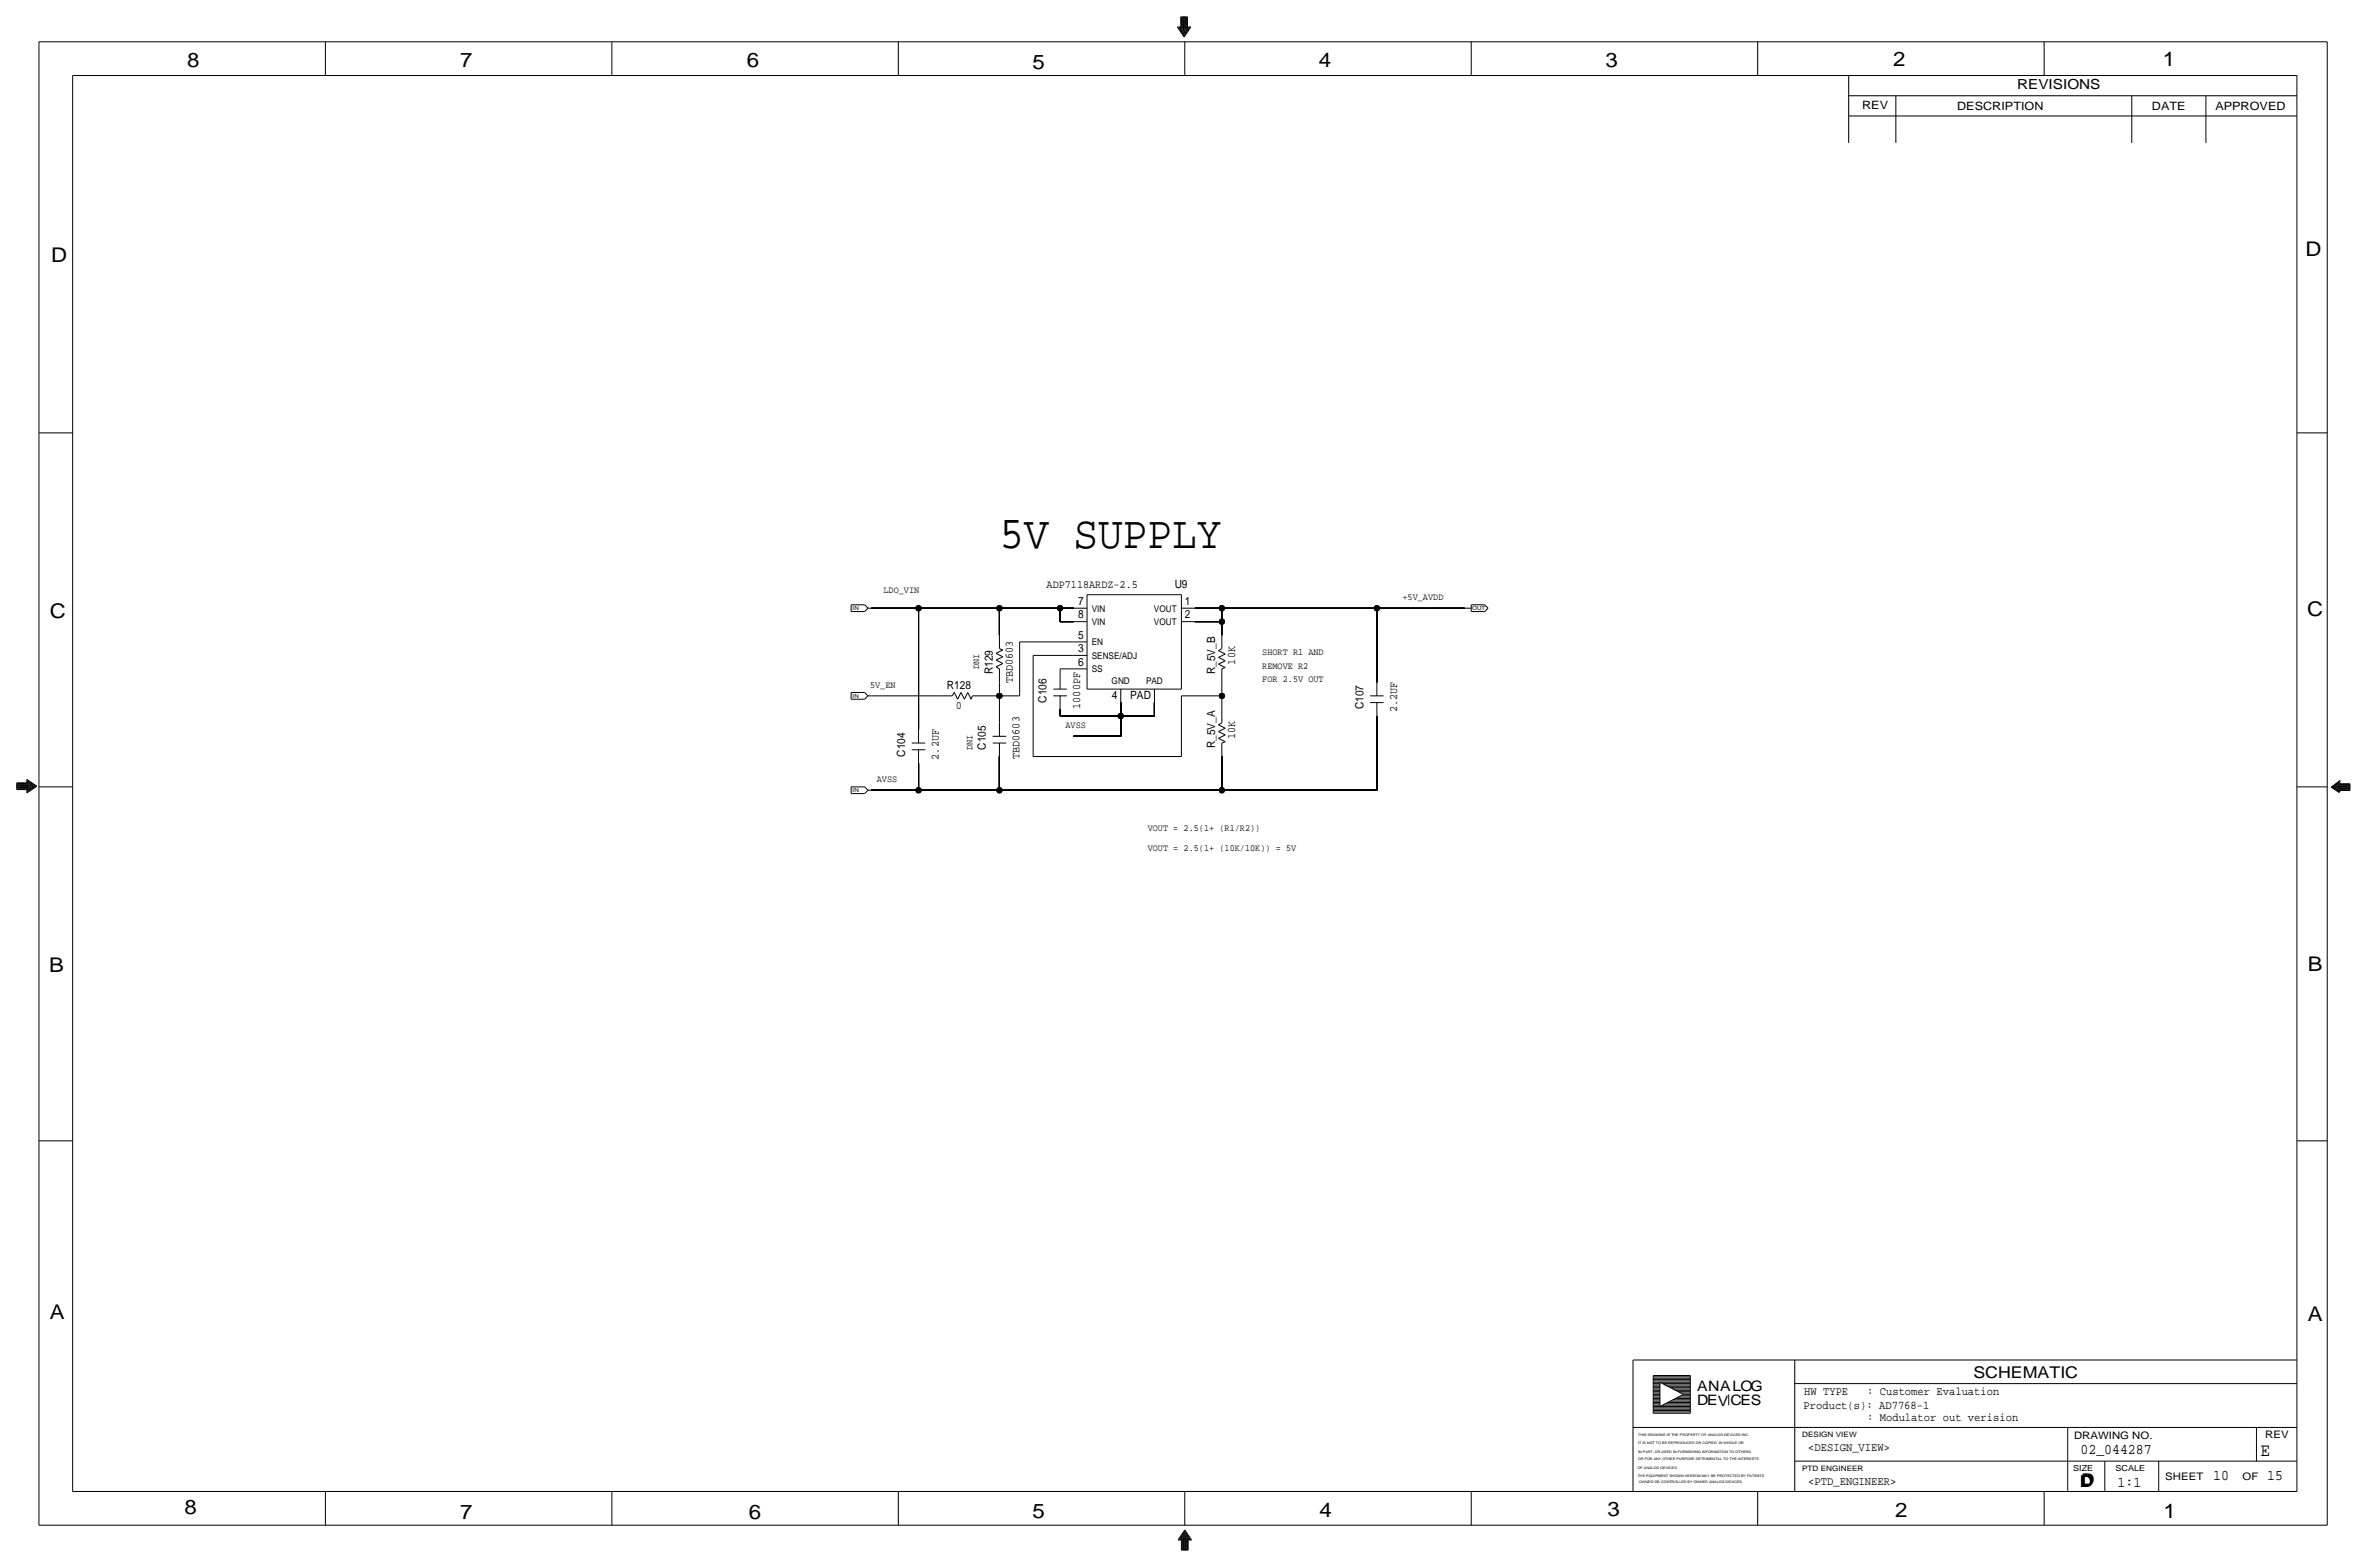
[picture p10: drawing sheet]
<svg xmlns="http://www.w3.org/2000/svg" width="892mm" height="590mm" viewBox="0 0 892 590" stroke-linecap="round" stroke-linejoin="round" font-family="sans-serif">
<defs><g id="words">
<text font-size="17.4" x="376.6" y="206.2">5V SUPPLY</text>
<g font-size="7.6">
<text x="70.6" y="25.4">8</text>
<text x="173.4" y="25.4">7</text>
<text x="281.4" y="25.1">6</text>
<text x="389.1" y="26.2">5</text>
<text x="497" y="25.4">4</text>
<text x="605" y="25.1">3</text>
<text x="713.4" y="24.9">2</text>
<text x="815" y="24.9">1</text>
<text x="19.3" y="98.8">D</text>
<text x="868.9" y="96.5">D</text>
<text x="18.7" y="232.7">C</text>
<text x="869.4" y="232.2">C</text>
<text x="869.6" y="365.8">B</text>
<text x="18.5" y="366">B</text>
<text x="18.7" y="496.8">A</text>
<text x="869.6" y="497.6">A</text>
<text x="69.5" y="570.5">8</text>
<text x="173.4" y="572.3">7</text>
<text x="282.1" y="572.3">6</text>
<text x="389.1" y="571.8">5</text>
<text x="497.3" y="571.5">4</text>
<text x="605.7" y="571.2">3</text>
<text x="714.2" y="571.5">2</text>
<text x="815.3" y="572">1</text>
</g>
<text font-size="7" x="851.9" y="548.4">E</text>
<g font-size="6.1">
<text x="743.7" y="518.9">SCHEMATIC</text>
<text x="783.8" y="560.3">D</text>
<text x="784.3" y="559.8">D</text>
</g>
<g font-size="5.6">
<text x="784" y="547.9">02_044287</text>
<text x="834.1" y="557.5">10</text>
<text x="854.4" y="557.5">15</text>
<text x="798" y="560.1">1:1</text>
</g>
<g font-size="5.4">
<text x="639.5" y="524.2">ANALOG</text>
<text x="639.5" y="529.3">DEVCES</text>
</g>
<text font-size="5.2" x="760.2" y="33.5">REVISIONS</text>
<g font-size="4.4">
<text x="679.9" y="525.5">HW TYPE</text>
<text x="703.6" y="525.5">: Customer Evaluation</text>
<text x="679.7" y="530.9">Product(s): AD7768-1</text>
<text x="703.6" y="535.2">: Modulator out verision</text>
<text x="681.4" y="546.6">&lt;DESIGN_VIEW&gt;</text>
<text x="681.4" y="559.3">&lt;PTD_ENGINEER&gt;</text>
</g>
<g font-size="4.3">
<text x="701.8" y="41.1">REV</text>
<text x="737.6" y="41.4">DESCRIPTION</text>
<text x="811" y="41.4">DATE</text>
<text x="834.8" y="41.4">APPROVED</text>
<text x="394.4" y="221.5">ADP7118ARDZ-2.5</text>
<text x="442.7" y="221.5">U9</text>
<text x="406.3" y="227.8">7</text>
<text x="446.5" y="227.8">1</text>
<text x="406.3" y="232.9">8</text>
<text x="446.5" y="232.9">2</text>
<text x="406.3" y="245.6">3</text>
<text x="406.3" y="240.5">5</text>
<text x="406.3" y="250.7">6</text>
<text x="465.5" y="250.3" transform="rotate(-90 465.5 250.3)">10K</text>
<text x="374.1" y="254" transform="rotate(-90 374.1 254)">R129</text>
<text x="381.7" y="257.5" transform="rotate(-90 381.7 257.5)">TBD0603</text>
<text x="457.9" y="254" transform="rotate(-90 457.9 254)">R_5V_B</text>
<text x="356.8" y="259.6">R128</text>
<text x="419" y="263.4">4</text>
<text x="425.9" y="263.4">PAD</text>
<text x="360.2" y="267.2">0</text>
<text x="394.4" y="264.7" transform="rotate(-90 394.4 264.7)">C106</text>
<text x="407.1" y="267" transform="rotate(-90 407.1 267)">1000PF</text>
<text x="513.8" y="267.2" transform="rotate(-90 513.8 267.2)">C107</text>
<text x="526.5" y="268.4" transform="rotate(-90 526.5 268.4)">2.2UF</text>
<text x="457.9" y="281.9" transform="rotate(-90 457.9 281.9)">R_5V_A</text>
<text x="465.5" y="278.3" transform="rotate(-90 465.5 278.3)">10K</text>
<text x="341.1" y="285" transform="rotate(-90 341.1 285)">C104</text>
<text x="353.8" y="286.1" transform="rotate(-90 353.8 286.1)">2.2UF</text>
<text x="371.6" y="282.4" transform="rotate(-90 371.6 282.4)">C105</text>
<text x="384.3" y="285.9" transform="rotate(-90 384.3 285.9)">TBD0603</text>
</g>
<g font-size="3.9">
<text x="781.6" y="542.1">DRAWING NO.</text>
<text x="853.6" y="541.8">REV</text>
<text x="816" y="557.4">SHEET</text>
<text x="845.1" y="557.5">OF</text>
</g>
<g font-size="3.6">
<text x="332.9" y="223.5">LDO_VIN</text>
<text x="528.5" y="226.1">+5V_AVDD</text>
<text x="369" y="252" transform="rotate(-90 369 252)">DNI</text>
<text x="475.7" y="246.9">SHORT R1 AND</text>
<text x="475.7" y="252">REMOVE R2</text>
<text x="475.7" y="257">FOR 2.5V OUT</text>
<text x="327.9" y="259.1">5V_EN</text>
<text x="401.5" y="274.3">AVSS</text>
<text x="366.5" y="282.4" transform="rotate(-90 366.5 282.4)">DNI</text>
<text x="330.4" y="294.6">AVSS</text>
<text x="432.5" y="312.9">VOUT = 2.5(1+ (R1/R2))</text>
<text x="432.5" y="320.5">VOUT = 2.5(1+ (10K/10K)) = 5V</text>
</g>
<g font-size="3.5">
<text x="411.4" y="230.4">VIN</text>
<text x="434.9" y="230.4">VOUT</text>
<text x="411.4" y="235.5">VIN</text>
<text x="434.9" y="235.5">VOUT</text>
<text x="411.4" y="243.1">EN</text>
<text x="411.4" y="248.2">SENSE/ADJ</text>
<text x="411.4" y="253.2">SS</text>
<text x="418.9" y="257.8">GND</text>
<text x="431.9" y="257.8">PAD</text>
</g>
<g font-size="3.1">
<text x="781.3" y="554">SIZE</text>
<text x="797.3" y="554">SCALE</text>
</g>
<g font-size="2.8">
<text x="679.1" y="541.3">DESIGN VIEW</text>
<text x="679.1" y="554">PTD ENGINEER</text>
</g>
<g font-size="2.1">
<text x="321.3" y="229.8">IN</text>
<text x="554.8" y="229.9">OUT</text>
<text x="321.3" y="262.8">IN</text>
<text x="321.3" y="298.4">IN</text>
</g>
<g font-size="1.3">
<text x="617.3" y="541.1">THIS DRAWING IS THE PROPERTY OF ANALOG DEVICES INC.</text>
<text x="617.3" y="543.9">IT IS NOT TO BE REPRODUCED OR COPIED, IN WHOLE OR</text>
<text x="617.3" y="547.2">IN PART, OR USED IN FURNISHING INFORMATION TO OTHERS,</text>
<text x="617.3" y="550">OR FOR ANY OTHER PURPOSE DETRIMENTAL TO THE INTERESTS</text>
<text x="617.2" y="556.3">THE EQUIPMENT SHOWN HEREON MAY BE PROTECTED BY PATENTS</text>
<text x="617.2" y="553.2">OF ANALOG DEVICES.</text>
<text x="617.7" y="558.8">OWNED OR CONTROLLED BY OWNED ANALOG DEVICES.</text>
</g>
</g></defs>
<!-- layer: Nets -->
<g fill="none" stroke="#000" stroke-width=".38">
<path d="M328.4 229.1h17.8zM346.2 229.1v45.7zM346.2 229.1h30.4zM376.6 229.1v10.2zM376.6 229.1h22.9zM399.5 229.1h5.1zM399.5 229.1v5.1zM399.5 234.2h5.1zM450.3 234.2h10.2zM450.3 229.1h10.2zM460.5 234.2v5.1zM460.5 229.1h58.4z"/>
<path d="M460.5 229.1v5.1zM518.9 229.1v27.9zM518.9 229.1h33zM376.6 257v5.1zM384.3 241.8h20.3zM384.3 241.8v20.3zM389.3 246.9h15.3zM389.3 246.9v38.1zM399.5 252v2.5zM399.5 252h5.1zM460.5 257v5.1zM328.4 262.1h25.4z"/>
<path d="M371.6 262.1h5zM376.6 262.1v10.2zM376.6 262.1h7.7zM399.5 267.2v2.5zM399.5 269.7h22.9zM404.6 277.4h17.8zM422.4 264.7v5zM422.4 269.7v7.7zM422.4 269.7h12.7zM435.1 264.7v5zM445.2 262.1v22.9zM445.2 262.1h15.3z"/>
<path d="M460.5 262.1v5.1zM518.9 269.7v28zM328.4 297.7h17.8zM346.2 287.5v10.2zM346.2 297.7h30.4zM376.6 285v12.7zM376.6 297.7h83.9zM389.3 285h55.9zM460.5 285v12.7zM460.5 297.7h58.4z"/>
</g>
<g fill="#000" stroke="#000" stroke-width=".38">
<circle cx="346.2" cy="229.1" r="1.07"/>
<circle cx="376.6" cy="229.1" r="1.07"/>
<circle cx="399.5" cy="229.1" r="1.07"/>
<circle cx="460.5" cy="229.1" r="1.07"/>
<circle cx="460.5" cy="234.2" r="1.07"/>
<circle cx="518.9" cy="229.1" r="1.07"/>
<circle cx="376.6" cy="262.1" r="1.07"/>
<circle cx="422.4" cy="269.7" r="1.07"/>
<circle cx="460.5" cy="262.1" r="1.07"/>
<circle cx="346.2" cy="297.7" r="1.07"/>
<circle cx="376.6" cy="297.7" r="1.07"/>
<circle cx="460.5" cy="297.7" r="1.07"/>
</g>
<!-- layer: Components -->
<g fill="none" stroke="#000" stroke-width=".38">
<path d="M320.8 227.8h5zM320.8 227.8v2.6zM320.8 230.4h5zM325.8 227.8l1.3 1.3zM325.8 230.4l1.3-1.3zM327.1 229.1h1.3zM376.6 239.3v5zM404.6 234.2h5.1zM404.6 229.1h5.1zM409.7 224h35.5zM409.7 224v35.6zM445.2 234.2h5.1z"/>
<path d="M445.2 229.1h5.1zM445.2 224v35.6zM460.5 239.3v5zM551.9 229.1h2.5zM554.4 227.8h5.1zM554.4 230.4h5.1zM554.4 227.8v2.6zM559.5 227.8l1.3 1.3zM560.8 229.1l-1.3 1.3zM375.4 251.2l1.2 .8zM375.4 251.2l2.5-1.3zM375.4 248.7l2.5 1.2z"/>
<path d="M375.4 248.7l2.5-1.3zM375.4 246.1l2.5 1.3zM375.4 246.1l2.5-1.2zM376.6 252v5zM376.6 244.3l1.3 .6zM397 259.6h5zM399.5 254.5v5.1zM404.6 252h5.1zM404.6 241.8h5.1zM404.6 246.9h5.1zM409.7 259.6h35.5zM422.4 259.6v5.1z"/>
<path d="M435.1 259.6v5.1zM459.2 245.1l1.3-.8zM459.2 245.1l2.5 1.3zM459.2 247.6l2.5-1.2zM459.2 247.6l2.5 1.3zM459.2 250.2l2.5-1.3zM459.2 250.2l2.5 1.3zM460.5 252v5zM460.5 252l1.2-.5zM518.9 257v5.1zM320.8 260.9h5zM320.8 260.9v2.5z"/>
<path d="M320.8 263.4h5zM325.8 260.9l1.3 1.2zM325.8 263.4l1.3-1.3zM327.1 262.1h1.3zM343.6 279.9h5.1zM346.2 274.8v5.1zM353.8 262.1h5.1zM359.6 260.9l-.7 1.2zM359.6 260.9l1.3 2.5zM362.2 260.9l-1.3 2.5zM362.2 260.9l1.2 2.5zM364.7 260.9l-1.3 2.5z"/>
<path d="M364.7 260.9l1.3 2.5zM366.5 262.1h5.1zM366.5 262.1l-.5 1.3zM374.1 279.9h5.1zM374.1 277.4h5.1zM376.6 279.9v5.1zM376.6 272.3v5.1zM397 262.1h5zM399.5 262.1v5.1zM459.2 273l1.3-.7zM459.2 273l2.5 1.3zM459.2 275.6l2.5-1.3z"/>
<path d="M459.2 275.6l2.5 1.3zM459.2 278.1l2.5-1.2zM459.2 278.1l2.5 1.3zM460.5 267.2v5.1zM460.5 279.9v5.1zM460.5 279.9l1.2-.5zM516.3 264.7h5.1zM516.3 262.1h5.1zM518.9 264.7v5zM320.8 296.4h5zM320.8 296.4v2.6zM320.8 299h5z"/>
<path d="M325.8 296.4l1.3 1.3zM327.1 297.7l-1.3 1.3zM327.1 297.7h1.3zM343.6 282.4h5.1zM346.2 282.4v5.1z"/>
</g>
<!-- layer: Page Border and Title Block -->
<g fill="none" stroke="#000" stroke-width=".38">
<path d="M14.7 15.7v558.8zM14.7 15.7h862.3zM122.6 15.7v12.7zM230.6 15.7v12.7zM338.5 15.7v12.7zM443.7 10.2h1.3zM443.7 10.2l2.5 3.8zM444.2 10.4l2 3.1zM444.2 10.4h1zM444.7 10.7l1.5 2.3zM444.7 10.7h.8zM445 6.4v3.8z"/>
<path d="M445 6.4h2.5zM445.2 6.6v3.8zM445.2 6.6h2zM445.2 10.9h.5zM445.2 10.9l1 1.5zM445.5 6.9v3.8zM445.5 6.9h1.5zM445.7 11.2l.5 .7zM445.7 11.2h.3zM445.7 7.1v3.8zM445.7 7.1h1zM446 7.4v3.8z"/>
<path d="M446 7.4h.5zM446.2 7.6v4.1zM446.5 11.2h.2zM446.5 7.4v3.8zM446.5 15.7v12.7zM446.7 10.9h.5zM446.7 11.2l-.5 .7zM446.7 7.1v3.8zM447 10.7h.8zM447 6.9v3.8zM447.2 10.4h1.1zM447.2 6.6v3.8z"/>
<path d="M447.2 10.9l-1 1.5zM447.5 10.2h1.3zM447.5 6.4v3.8zM447.8 10.7l-1.6 2.3zM448.3 10.4l-2.1 3.1zM448.8 10.2l-2.6 3.8zM554.4 15.7v12.7zM662.4 15.7v12.7zM770.3 15.7v12.7zM877 15.7v558.8zM27.4 28.4h838.2zM27.4 28.4v533.4z"/>
<path d="M696.7 36.1h168.9zM696.7 28.4v25.4zM714.5 36.1v17.7zM803.4 36.1v17.7zM831.3 36.1v17.7zM865.6 28.4v533.4zM696.7 43.7h168.9zM14.7 163.1h12.7zM865.6 163.1h11.4zM6.3 294.9v2.5zM6.3 297.4h3.8zM6.3 294.9h3.8z"/>
<path d="M6.6 295.1v2.1zM6.6 295.1h3.8zM6.6 297.2h3.8zM6.8 295.4v1.5zM6.8 295.4h3.8zM6.8 296.9h3.8zM7.1 295.7v1zM7.1 295.7h3.8zM7.1 296.7h3.8zM7.3 295.9v.5zM7.3 295.9h3.8zM7.3 296.4h3.8z"/>
<path d="M7.6 296.2h4zM10.1 297.4v1.3zM10.1 298.7l3.8-2.5zM10.1 293.6l3.8 2.6zM10.1 293.6v1.3zM10.4 297.2v1zM10.4 298.2l3-2zM10.4 294.1v1zM10.4 294.1l3 2.1zM10.6 296.9v.8zM10.6 297.7l2.3-1.5zM10.6 294.6v.8z"/>
<path d="M10.6 294.6l2.3 1.6zM10.9 295.1v.6zM10.9 295.1l1.5 1.1zM10.9 296.7v.5zM10.9 297.2l1.5-1zM11.1 295.7v.2zM11.1 295.7l.8 .5zM11.1 296.4v.3zM11.1 296.7l.8-.5zM14.7 296.4h12.7zM865.6 296.4h11.4zM878.5 296.5l3-2z"/>
<path d="M878.5 296.5l3 2.1zM878.7 296.5l3.1 1.8zM878.7 296.5l3.1-2.5zM879 296.5l2.3-1.5zM879 296.5l2.3 1.5zM879.5 296.5l1.5-1zM879.5 296.5l1.5 1zM880 296.5l.8-.5zM880 296.5l.8 .5zM880.3 296.5h4zM880.8 296.3h3.8zM880.8 296.8h3.8z"/>
<path d="M880.8 296v.3zM880.8 296.8v.2zM881 296h3.8zM881 297h3.8zM881 295.5v.5zM881 297v.5zM881.3 295.8h3.8zM881.3 297.3h3.8zM881.3 295v.8zM881.3 297.3v.7zM881.5 295.5h3.8zM881.5 297.5h3.8z"/>
<path d="M881.5 294.5v1zM881.5 297.5v1.1zM881.8 297.8h3.8zM881.8 295.2h3.8zM881.8 297.8v.5zM881.8 294v1.2zM884.6 296.3v.5zM884.8 296v1zM885.1 295.8v1.5zM885.3 295.5v2zM885.6 295.2v2.6zM14.7 429.8h12.7z"/>
<path d="M865.6 429.8h11.4zM615.4 512.3v49.5zM615.4 512.3h250.2zM623 518.2h14zM623 518.7h14zM623 519.7h14zM623 519.2h14zM623 518.2v14.2zM637 518.2v14.2zM676.4 512.3v49.5zM615.4 537.7h250.2zM623 532.4h14z"/>
<path d="M623 531.9h14zM623 531.4h14zM623 530.4h14zM623 530.9h14zM623 526.3h2.6zM623 525.3h2.6zM623 527.3h2.6zM623 525.8h2.6zM623 528.3h2.6zM623 527.8h2.6zM623 528.8h2.6zM623 529.3h2.6z"/>
<path d="M623 526.8h2.6zM623 523.2h2.6zM623 524.8h2.6zM623 523.7h2.6zM623 522.7h2.6zM623 524.3h2.6zM623 521.7h2.6zM623 521.2h2.6zM623 522.2h2.6zM623 520.2h14zM623 529.8h14zM623 520.7h14z"/>
<path d="M625.6 529.8l8.8-4.5zM625.6 520.7l8.8 4.6zM625.6 520.7v9.1zM626.6 529.3h10.4zM626.6 521.2h10.4zM627.3 521.7h9.7zM627.6 528.8h9.4zM628.3 522.2h8.7zM628.6 528.3h8.4zM629.6 527.8h7.4zM629.6 522.7h7.4zM630.4 527.3h6.6z"/>
<path d="M630.4 523.2h6.6zM631.4 523.7h5.6zM631.4 526.8h5.6zM632.4 526.3h4.6zM632.4 524.3h4.6zM633.4 525.8h3.6zM633.4 524.8h3.6zM634.4 525.3h2.6zM651.5 525.3v4zM676.4 521.2h189.2zM779.2 537.7v23.9zM850.3 537.7v12.7z"/>
<path d="M676.4 550.4h189.2zM793.2 550.4v11.2zM813.5 550.4v11.4zM14.7 574.5h862.3zM27.4 561.8h838.2zM122.6 561.8v12.7zM230.6 561.8v12.7zM338.5 561.8v12.7zM444.4 579.9h1.1zM445 579.6h.7zM445.5 579.9v3.8zM445.5 579.4h.5z"/>
<path d="M445.7 579.6v3.8zM446 579.4v3.8zM446 579.1h.2zM446.2 579.1v3.8zM446.5 561.8v12.7zM446.5 576.8l-2.1 3.1zM446.5 576.3l-2.6 3.8zM446.5 577.3l-1.5 2.3zM446.5 576.3l2.5 3.8zM446.5 576.8l2 3.1zM446.5 577.3l1.5 2.3zM446.5 578.6v4.1z"/>
<path d="M446.5 578.4l-.5 .7zM446.5 578.4l.5 .7zM446.5 577.9l-1 1.5zM446.5 577.9l1 1.5zM446.7 579.1v3.8zM446.7 579.1h.3zM447 579.4v3.8zM447 579.4h.5zM447.2 579.6v3.8zM447.2 579.6h.8zM447.5 579.9v3.8zM447.5 579.9h1z"/>
<path d="M554.4 561.8v12.7zM662.4 561.8v12.7zM770.3 561.8v12.7zM443.9 580.1h1.3zM445.2 583.9h2.6zM445.2 580.1v3.8zM445.5 583.7h2zM445.7 583.4h1.5zM446 583.2h1zM446.2 582.9h.5zM447.8 580.1v3.8zM447.8 580.1h1.2z"/>
</g>
<use href="#words"/>
</svg>
